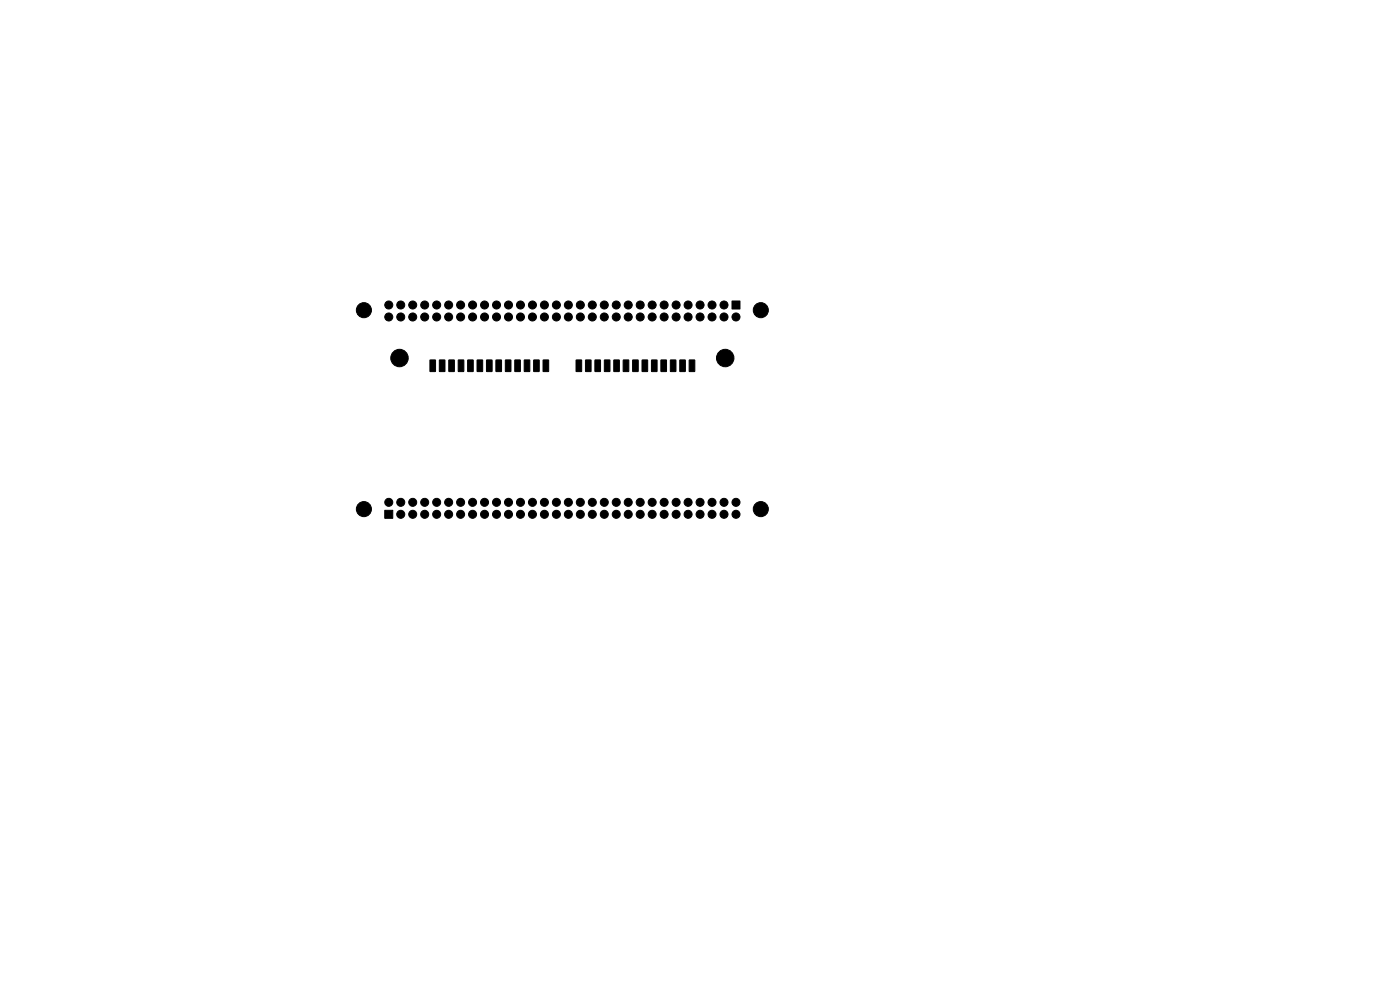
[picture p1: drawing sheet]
<svg xmlns="http://www.w3.org/2000/svg" width="297mm" height="210mm" viewBox="0 0 297 210" stroke-linecap="round" stroke-linejoin="round" font-family="sans-serif">
<g fill="#000" stroke="#000" stroke-width=".21">
<path d="M91.2 76.4h1.2l-.1 2.4h-1.1zM93.2 76.4h1.2l-.1 2.4h-1.1zM95.2 76.4h1.2l-.1 2.4h-1.1zM97.2 76.4h1.2l-.1 2.4h-1.1zM99.2 76.4h1.2l-.1 2.4h-1.1zM101.2 76.4h1.2l-.1 2.4h-1.1zM103.2 76.4h1.2l-.1 2.4h-1.1zM105.2 76.4h1.2l-.1 2.4h-1.1zM107.2 76.4h1.2l-.1 2.4h-1.1zM109.2 76.4h1.2l-.1 2.4h-1.1zM111.2 76.4h1.2l-.1 2.4h-1.1zM113.2 76.4h1.2l-.1 2.4h-1.1z"/>
<path d="M115.2 76.4h1.2l-.1 2.4h-1.1zM122.2 76.4h1.2l-.1 2.4h-1.1zM124.2 76.4h1.2l-.1 2.4h-1.1zM126.2 76.4h1.2l-.1 2.4h-1.1zM128.2 76.4h1.2l-.1 2.4h-1.1zM130.2 76.4h1.2l-.1 2.4h-1.1zM132.2 76.4h1.2l-.1 2.4h-1.1zM134.2 76.4h1.2l-.1 2.4h-1.1zM136.2 76.4h1.2l-.1 2.4h-1.1zM138.2 76.4h1.2l-.1 2.4h-1.1zM140.2 76.4h1.2l-.1 2.4h-1.1zM142.2 76.4h1.2l-.1 2.4h-1.1z"/>
<path d="M144.2 76.4h1.2l-.1 2.4h-1.1zM146.2 76.4h1.2l-.1 2.4h-1.1zM155.3 63.9h1.7v1.7h-1.7zM81.6 108.2h1.7v1.8h-1.7z"/>
<circle cx="77.2" cy="65.8" r="1.6"/>
<circle cx="82.5" cy="67.2" r=".85"/>
<circle cx="82.5" cy="64.7" r=".85"/>
<circle cx="84.7" cy="75.9" r="1.85"/>
<circle cx="85" cy="64.7" r=".85"/>
<circle cx="85" cy="67.2" r=".85"/>
<circle cx="87.6" cy="67.2" r=".85"/>
<circle cx="87.6" cy="64.7" r=".85"/>
<circle cx="90.1" cy="67.2" r=".85"/>
<circle cx="90.1" cy="64.7" r=".85"/>
<circle cx="92.6" cy="67.2" r=".85"/>
<circle cx="92.6" cy="64.7" r=".85"/>
<circle cx="95.2" cy="67.2" r=".85"/>
<circle cx="95.2" cy="64.7" r=".85"/>
<circle cx="97.7" cy="67.2" r=".85"/>
<circle cx="97.7" cy="64.7" r=".85"/>
<circle cx="100.3" cy="64.7" r=".85"/>
<circle cx="100.3" cy="67.2" r=".85"/>
<circle cx="102.8" cy="67.2" r=".85"/>
<circle cx="102.8" cy="64.7" r=".85"/>
<circle cx="105.3" cy="67.2" r=".85"/>
<circle cx="105.3" cy="64.7" r=".85"/>
<circle cx="107.9" cy="64.7" r=".85"/>
<circle cx="107.9" cy="67.2" r=".85"/>
<circle cx="110.4" cy="67.2" r=".85"/>
<circle cx="110.4" cy="64.7" r=".85"/>
<circle cx="113" cy="67.2" r=".85"/>
<circle cx="113" cy="64.7" r=".85"/>
<circle cx="115.5" cy="64.7" r=".85"/>
<circle cx="115.5" cy="67.2" r=".85"/>
<circle cx="118" cy="64.7" r=".85"/>
<circle cx="118" cy="67.2" r=".85"/>
<circle cx="120.6" cy="67.2" r=".85"/>
<circle cx="120.6" cy="64.7" r=".85"/>
<circle cx="123.1" cy="67.2" r=".85"/>
<circle cx="123.1" cy="64.7" r=".85"/>
<circle cx="125.7" cy="67.2" r=".85"/>
<circle cx="125.7" cy="64.7" r=".85"/>
<circle cx="128.2" cy="64.7" r=".85"/>
<circle cx="128.2" cy="67.2" r=".85"/>
<circle cx="130.7" cy="64.7" r=".85"/>
<circle cx="130.7" cy="67.2" r=".85"/>
<circle cx="133.3" cy="64.7" r=".85"/>
<circle cx="133.3" cy="67.2" r=".85"/>
<circle cx="135.8" cy="64.7" r=".85"/>
<circle cx="135.8" cy="67.2" r=".85"/>
<circle cx="138.4" cy="67.2" r=".85"/>
<circle cx="138.4" cy="64.7" r=".85"/>
<circle cx="140.9" cy="67.2" r=".85"/>
<circle cx="140.9" cy="64.7" r=".85"/>
<circle cx="143.4" cy="64.7" r=".85"/>
<circle cx="143.4" cy="67.2" r=".85"/>
<circle cx="146" cy="67.2" r=".85"/>
<circle cx="146" cy="64.7" r=".85"/>
<circle cx="148.5" cy="67.2" r=".85"/>
<circle cx="148.5" cy="64.7" r=".85"/>
<circle cx="151.1" cy="67.2" r=".85"/>
<circle cx="151.1" cy="64.7" r=".85"/>
<circle cx="153.6" cy="67.2" r=".85"/>
<circle cx="153.6" cy="64.7" r=".85"/>
<circle cx="153.8" cy="75.9" r="1.85"/>
<circle cx="156.1" cy="67.2" r=".85"/>
<circle cx="161.4" cy="65.8" r="1.6"/>
<circle cx="77.2" cy="108" r="1.6"/>
<circle cx="82.5" cy="106.6" r=".85"/>
<circle cx="85" cy="106.6" r=".85"/>
<circle cx="85" cy="109.1" r=".85"/>
<circle cx="87.6" cy="109.1" r=".85"/>
<circle cx="87.6" cy="106.6" r=".85"/>
<circle cx="90.1" cy="109.1" r=".85"/>
<circle cx="90.1" cy="106.6" r=".85"/>
<circle cx="92.6" cy="109.1" r=".85"/>
<circle cx="92.6" cy="106.6" r=".85"/>
<circle cx="95.2" cy="109.1" r=".85"/>
<circle cx="95.2" cy="106.6" r=".85"/>
<circle cx="97.7" cy="109.1" r=".85"/>
<circle cx="97.7" cy="106.6" r=".85"/>
<circle cx="100.3" cy="109.1" r=".85"/>
<circle cx="100.3" cy="106.6" r=".85"/>
<circle cx="102.8" cy="109.1" r=".85"/>
<circle cx="102.8" cy="106.6" r=".85"/>
<circle cx="105.3" cy="109.1" r=".85"/>
<circle cx="105.3" cy="106.6" r=".85"/>
<circle cx="107.9" cy="106.6" r=".85"/>
<circle cx="107.9" cy="109.1" r=".85"/>
<circle cx="110.4" cy="109.1" r=".85"/>
<circle cx="110.4" cy="106.6" r=".85"/>
<circle cx="113" cy="109.1" r=".85"/>
<circle cx="113" cy="106.6" r=".85"/>
<circle cx="115.5" cy="109.1" r=".85"/>
<circle cx="115.5" cy="106.6" r=".85"/>
<circle cx="118" cy="109.1" r=".85"/>
<circle cx="118" cy="106.6" r=".85"/>
<circle cx="120.6" cy="109.1" r=".85"/>
<circle cx="120.6" cy="106.6" r=".85"/>
<circle cx="123.1" cy="106.6" r=".85"/>
<circle cx="123.1" cy="109.1" r=".85"/>
<circle cx="125.7" cy="109.1" r=".85"/>
<circle cx="125.7" cy="106.6" r=".85"/>
<circle cx="128.2" cy="109.1" r=".85"/>
<circle cx="128.2" cy="106.6" r=".85"/>
<circle cx="130.7" cy="109.1" r=".85"/>
<circle cx="130.7" cy="106.6" r=".85"/>
<circle cx="133.3" cy="106.6" r=".85"/>
<circle cx="133.3" cy="109.1" r=".85"/>
<circle cx="135.8" cy="109.1" r=".85"/>
<circle cx="135.8" cy="106.6" r=".85"/>
<circle cx="138.4" cy="109.1" r=".85"/>
<circle cx="138.4" cy="106.6" r=".85"/>
<circle cx="140.9" cy="109.1" r=".85"/>
<circle cx="140.9" cy="106.6" r=".85"/>
<circle cx="143.4" cy="106.6" r=".85"/>
<circle cx="143.4" cy="109.1" r=".85"/>
<circle cx="146" cy="109.1" r=".85"/>
<circle cx="146" cy="106.6" r=".85"/>
<circle cx="148.5" cy="109.1" r=".85"/>
<circle cx="148.5" cy="106.6" r=".85"/>
<circle cx="151.1" cy="106.6" r=".85"/>
<circle cx="151.1" cy="109.1" r=".85"/>
<circle cx="153.6" cy="109.1" r=".85"/>
<circle cx="153.6" cy="106.6" r=".85"/>
<circle cx="156.1" cy="106.6" r=".85"/>
<circle cx="156.1" cy="109.1" r=".85"/>
<circle cx="161.4" cy="108" r="1.6"/>
</g>
</svg>
